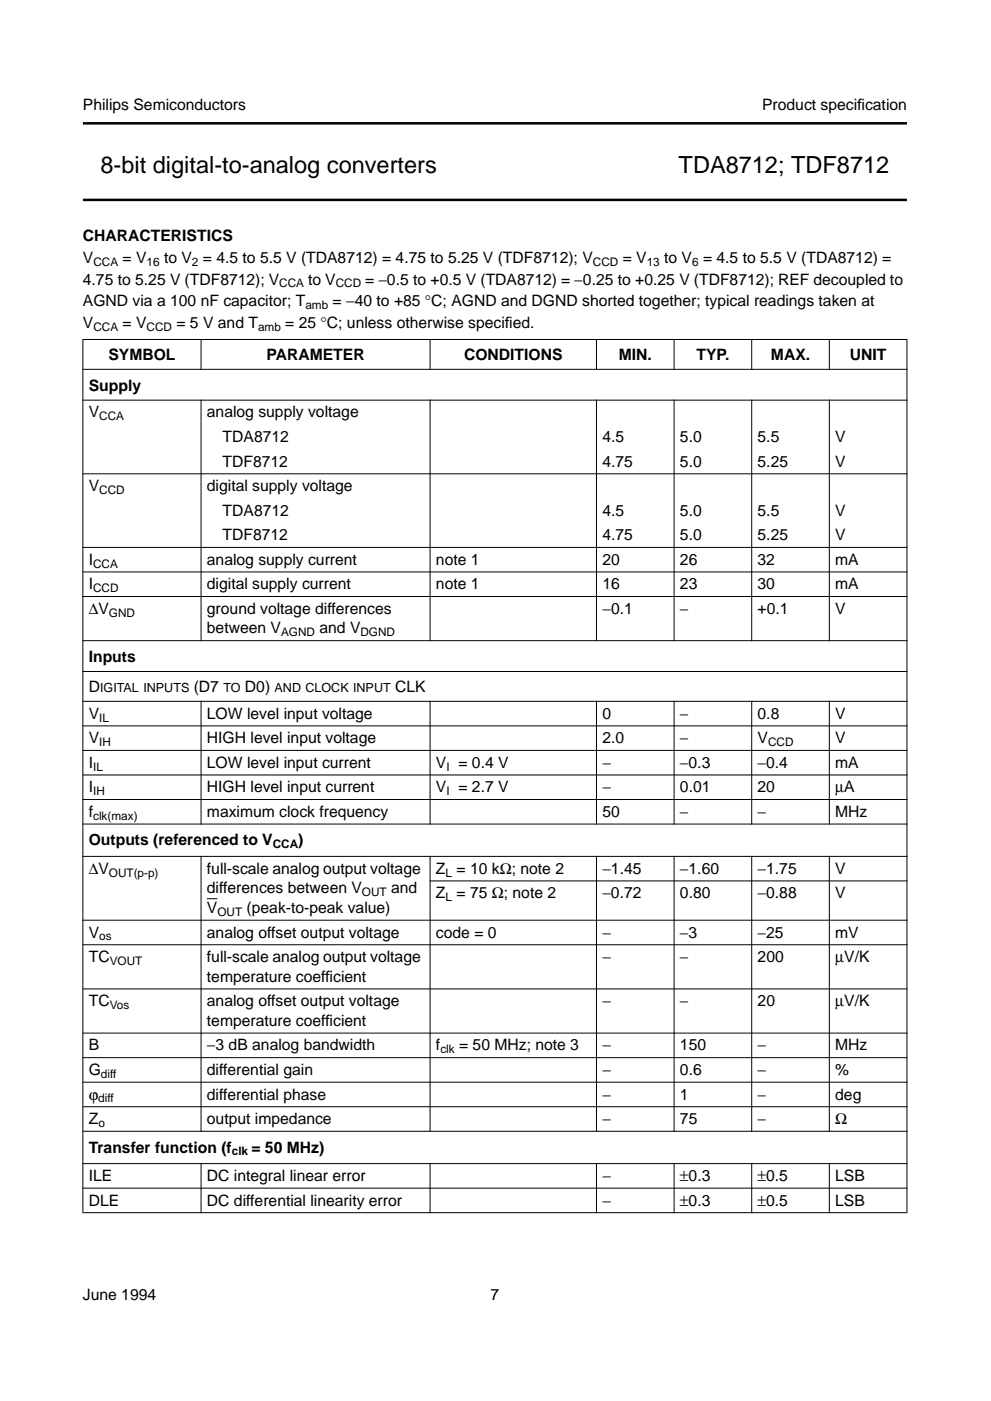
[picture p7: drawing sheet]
<svg xmlns="http://www.w3.org/2000/svg" width="210mm" height="297mm" viewBox="0 0 210 297" stroke-linecap="round" stroke-linejoin="round" font-family="sans-serif">
<defs><g id="words">
<g font-size="5">
<text x="21.3" y="36.6">8-bit digital-to-analog converters</text>
<text x="144" y="36.6">TDA8712; TDF8712</text>
</g>
<g font-size="3.3">
<text x="17.6" y="23.4">Philips Semiconductors</text>
<text x="161.7" y="23.4">Product specif</text>
<text x="181.9" y="23.4">ication</text>
<text x="17.6" y="51.1">CHARACTERISTICS</text>
<text x="17.6" y="55.8">V</text>
<text x="26" y="55.8">= V</text>
<text x="34.8" y="55.8">to V = 4.5 to 5.5 V (TDA8712) = 4.75 to 5.25 V (TDF8712); V</text>
<text x="132.1" y="55.8">= V</text>
<text x="140.9" y="55.8">to V = 4.5 to 5.5 V (TDA8712) =</text>
<text x="17.6" y="60.3">4.75 to 5.25 V (TDF8712); V</text>
<text x="17.6" y="64.8">AGND via a 100 nF capacitor; T</text>
<text x="65.4" y="60.3">to V</text>
<text x="70.6" y="64.8">= −40 to +85 °C; AGND and DGND shorted together; typical readings taken at</text>
<text x="77.5" y="60.3">= −0.5 to +0.5 V (TDA8712) = −0.25 to +0.25 V (TDF8712); REF decoupled to</text>
<text x="17.6" y="69.5">V</text>
<text x="26" y="69.5">= V</text>
<text x="37.4" y="69.5">= 5 V and T</text>
<text x="60.5" y="69.5">= 25 °C; unless otherwise specif</text>
<text x="107.1" y="69.5">ied.</text>
<text x="23" y="76.3">SYMBOL</text>
<text x="56.5" y="76.3">PARAMETER</text>
<text x="98.5" y="76.3">CONDITIONS</text>
<text x="131.3" y="76.3">MIN.</text>
<text x="147.8" y="76.3">TYP.</text>
<text x="163.6" y="76.3">MAX.</text>
<text x="180.3" y="76.3">UNIT</text>
<text x="18.8" y="82.8">Supply</text>
<text x="18.8" y="88.5">V</text>
<text x="43.9" y="88.5">analog supply voltage</text>
<text x="47.2" y="93.7">TDA8712</text>
<text x="127.8" y="93.7">4.5</text>
<text x="144.3" y="93.7">5.0</text>
<text x="160.7" y="93.7">5.5</text>
<text x="177.2" y="93.7">V</text>
<text x="47.2" y="98.9">TDF8712</text>
<text x="127.8" y="98.9">4.75</text>
<text x="144.3" y="98.9">5.0</text>
<text x="160.7" y="98.9">5.25</text>
<text x="177.2" y="98.9">V</text>
<text x="18.8" y="104.1">V</text>
<text x="43.9" y="104.1">digital supply voltage</text>
<text x="47.2" y="109.3">TDA8712</text>
<text x="127.8" y="109.3">4.5</text>
<text x="144.3" y="109.3">5.0</text>
<text x="160.7" y="109.3">5.5</text>
<text x="177.2" y="109.3">V</text>
<text x="18.8" y="119.7">I</text>
<text x="43.9" y="119.7">analog supply current</text>
<text x="47.2" y="114.5">TDF8712</text>
<text x="92.5" y="119.7">note 1</text>
<text x="127.8" y="119.7">20</text>
<text x="127.8" y="114.5">4.75</text>
<text x="144.3" y="119.7">26</text>
<text x="144.3" y="114.5">5.0</text>
<text x="160.7" y="119.7">32</text>
<text x="160.7" y="114.5">5.25</text>
<text x="177.2" y="119.7">mA</text>
<text x="177.2" y="114.5">V</text>
<text x="18.8" y="124.9">I</text>
<text x="43.9" y="124.9">digital supply current</text>
<text x="92.5" y="124.9">note 1</text>
<text x="127.8" y="124.9">16</text>
<text x="144.3" y="124.9">23</text>
<text x="160.7" y="124.9">30</text>
<text x="177.2" y="124.9">mA</text>
<text x="18.8" y="130.1">∆V</text>
<text x="43.9" y="130.1">ground voltage differences</text>
<text x="127.8" y="130.1">−0.1</text>
<text x="144.3" y="130.1">−</text>
<text x="160.7" y="130.1">+0.1</text>
<text x="177.2" y="130.1">V</text>
<text x="43.9" y="134.3">between V</text>
<text x="67.8" y="134.3">and V</text>
<text x="18.8" y="140.3">Inputs</text>
<text x="18.8" y="146.7">D</text>
<text x="41.1" y="146.7">(D7</text>
<text x="52" y="146.7">D0)</text>
<text x="83.8" y="146.7">CLK</text>
<text x="18.8" y="152.4">V</text>
<text x="43.9" y="152.4">LOW level input voltage</text>
<text x="127.8" y="152.4">0</text>
<text x="144.3" y="152.4">−</text>
<text x="160.7" y="152.4">0.8</text>
<text x="177.2" y="152.4">V</text>
<text x="18.8" y="157.6">V</text>
<text x="43.9" y="157.6">HIGH level input voltage</text>
<text x="127.8" y="157.6">2.0</text>
<text x="144.3" y="157.6">−</text>
<text x="160.7" y="157.6">V</text>
<text x="177.2" y="157.6">V</text>
<text x="18.8" y="162.8">I</text>
<text x="18.8" y="168">I</text>
<text x="43.9" y="162.8">LOW level input current</text>
<text x="43.9" y="168">HIGH level input current</text>
<text x="92.5" y="162.8">V</text>
<text x="92.5" y="168">V</text>
<text x="97.3" y="162.8">= 0.4 V</text>
<text x="97.3" y="168">= 2.7 V</text>
<text x="127.8" y="162.8">−</text>
<text x="127.8" y="168">−</text>
<text x="144.3" y="162.8">−0.3</text>
<text x="144.3" y="168">0.01</text>
<text x="160.7" y="168">20</text>
<text x="160.7" y="162.8">−0.4</text>
<text x="177.2" y="162.8">mA</text>
<text x="177.2" y="168">µA</text>
<text x="18.8" y="173.2">f</text>
<text x="43.9" y="173.2">maximum clock frequency</text>
<text x="127.8" y="173.2">50</text>
<text x="144.3" y="173.2">−</text>
<text x="160.7" y="173.2">−</text>
<text x="177.2" y="173.2">MHz</text>
<text x="18.8" y="179.2">Outputs (referenced to V</text>
<text x="63.3" y="179.2">)</text>
<text x="18.8" y="185.2">∆V</text>
<text x="43.9" y="185.2">full-scale analog output voltage</text>
<text x="92.5" y="185.2">Z = 10 kΩ; note 2</text>
<text x="127.8" y="185.2">−1.45</text>
<text x="144.3" y="185.2">−1.60</text>
<text x="160.7" y="185.2">−1.75</text>
<text x="177.2" y="185.2">V</text>
<text x="43.9" y="189.4">differences between V</text>
<text x="83" y="189.4">and</text>
<text x="92.5" y="190.5">Z = 75 Ω; note 2</text>
<text x="127.8" y="190.5">−0.72</text>
<text x="144.3" y="190.5">0.80</text>
<text x="160.7" y="190.5">−0.88</text>
<text x="177.2" y="190.5">V</text>
<text x="43.9" y="193.6">V</text>
<text x="52.3" y="193.6">(peak-to-peak value)</text>
<text x="18.8" y="198.8">V</text>
<text x="18.8" y="204">TC</text>
<text x="43.9" y="198.8">analog offset output voltage</text>
<text x="43.9" y="204">full-scale analog output voltage</text>
<text x="92.5" y="198.8">code = 0</text>
<text x="127.8" y="198.8">−</text>
<text x="127.8" y="204">−</text>
<text x="144.3" y="198.8">−3</text>
<text x="144.3" y="204">−</text>
<text x="160.7" y="198.8">−25</text>
<text x="160.7" y="204">200</text>
<text x="177.2" y="198.8">mV</text>
<text x="177.2" y="204">µV/K</text>
<text x="43.9" y="208.1">temperature coeff</text>
<text x="69" y="208.1">icient</text>
<text x="18.8" y="213.3">TC</text>
<text x="43.9" y="213.3">analog offset output voltage</text>
<text x="127.8" y="213.3">−</text>
<text x="144.3" y="213.3">−</text>
<text x="160.7" y="213.3">20</text>
<text x="177.2" y="213.3">µV/K</text>
<text x="43.9" y="217.5">temperature coeff</text>
<text x="69" y="217.5">icient</text>
<text x="18.8" y="227.9">G</text>
<text x="18.8" y="222.7">B</text>
<text x="43.9" y="227.9">differential gain</text>
<text x="43.9" y="222.7">−3 dB analog bandwidth</text>
<text x="92.5" y="222.7">f</text>
<text x="97.4" y="222.7">= 50 MHz; note 3</text>
<text x="127.8" y="222.7">−</text>
<text x="127.8" y="227.9">−</text>
<text x="144.3" y="222.7">150</text>
<text x="144.3" y="227.9">0.6</text>
<text x="160.7" y="222.7">−</text>
<text x="160.7" y="227.9">−</text>
<text x="177.2" y="222.7">MHz</text>
<text x="177.2" y="227.9">%</text>
<text x="18.8" y="233.1">ϕ</text>
<text x="43.9" y="233.1">differential phase</text>
<text x="127.8" y="233.1">−</text>
<text x="144.3" y="233.1">1</text>
<text x="160.7" y="233.1">−</text>
<text x="177.2" y="233.1">deg</text>
<text x="18.8" y="238.3">Z</text>
<text x="43.9" y="238.3">output impedance</text>
<text x="127.8" y="238.3">−</text>
<text x="144.3" y="238.3">75</text>
<text x="160.7" y="238.3">−</text>
<text x="177.2" y="238.3">Ω</text>
<text x="18.8" y="244.4">Transfer function (f</text>
<text x="53.3" y="244.4">= 50 MHz)</text>
<text x="18.8" y="250.4">ILE</text>
<text x="43.9" y="250.4">DC integral linear error</text>
<text x="127.8" y="250.4">−</text>
<text x="144.3" y="250.4">±0.3</text>
<text x="160.7" y="250.4">±0.5</text>
<text x="177.2" y="250.4">LSB</text>
<text x="18.8" y="255.6">DLE</text>
<text x="43.9" y="255.6">DC differential linearity error</text>
<text x="127.8" y="255.6">−</text>
<text x="144.3" y="255.6">±0.3</text>
<text x="160.7" y="255.6">±0.5</text>
<text x="177.2" y="255.6">LSB</text>
<text x="17.6" y="275.6">June 1994</text>
<text x="104.1" y="275.6">7</text>
</g>
<g font-size="2.7">
<text x="21.2" y="146.7">IGITAL INPUTS</text>
<text x="47.4" y="146.7">TO</text>
<text x="58.3" y="146.7">AND CLOCK INPUT</text>
</g>
<g font-size="2.5">
<text x="19.8" y="56.4">CCA</text>
<text x="31.1" y="56.4">16</text>
<text x="40.7" y="56.4">2</text>
<text x="125.8" y="56.4">CCD</text>
<text x="137.2" y="56.4">13</text>
<text x="146.8" y="56.4">6</text>
<text x="59.3" y="60.9">CCA</text>
<text x="64.8" y="65.4">amb</text>
<text x="71.2" y="60.9">CCD</text>
<text x="19.8" y="70.1">CCA</text>
<text x="31.1" y="70.1">CCD</text>
<text x="54.7" y="70.1">amb</text>
<text x="21.1" y="89.1">CCA</text>
<text x="21.1" y="104.7">CCD</text>
<text x="19.8" y="120.3">CCA</text>
<text x="19.8" y="125.5">CCD</text>
<text x="23.1" y="130.7">GND</text>
<text x="59.6" y="134.9">AGND</text>
<text x="76.5" y="134.9">DGND</text>
<text x="21.1" y="153">IL</text>
<text x="21.1" y="158.2">IH</text>
<text x="163" y="158.2">CCD</text>
<text x="19.8" y="163.4">IL</text>
<text x="94.7" y="163.4">I</text>
<text x="19.8" y="168.6">IH</text>
<text x="19.8" y="173.8">clk(max)</text>
<text x="94.7" y="168.6">I</text>
<text x="57.9" y="179.8">CCA</text>
<text x="23.1" y="185.8">OUT(p-p)</text>
<text x="94.5" y="185.8">L</text>
<text x="76.8" y="190">OUT</text>
<text x="94.5" y="191.1">L</text>
<text x="46.1" y="194.2">OUT</text>
<text x="21.1" y="199.4">os</text>
<text x="23.3" y="204.6">VOUT</text>
<text x="23.3" y="213.9">Vos</text>
<text x="93.4" y="223.3">clk</text>
<text x="20.8" y="233.7">diff</text>
<text x="21.4" y="228.5">diff</text>
<text x="20.9" y="238.9">o</text>
<text x="49.2" y="245">clk</text>
</g>
</g></defs>
<path d="M17.6 26.2h174.8M17.6 42.4h174.8" fill="none" stroke="#000" stroke-width=".53"/>
<g fill="#000" stroke="#000" stroke-width=".21">
<path d="M42.7 71.9v6.5zM91.2 71.9v6.5zM126.6 71.9v6.5zM143 71.9v6.5zM159.5 71.9v6.5zM176 71.9v6.5zM17.5 72h175zM17.5 78.3h175zM17.5 84.8h175zM17.5 100.5h175zM17.5 116.1h175zM42.7 84.7v51.2z"/>
<path d="M91.2 84.7v51.2zM126.6 84.7v51.2zM143 84.7v51.2zM159.5 84.7v51.2zM176 84.7v51.2zM17.5 121.3h175zM17.5 126.5h175zM17.5 135.8h175zM17.5 142.4h175zM17.5 148.7h175zM17.5 153.9h175zM17.5 159.1h175z"/>
<path d="M42.7 148.6v26.2zM91.2 148.6v26.2zM126.6 148.6v26.2zM143 148.6v26.2zM159.5 148.6v26.2zM176 148.6v26.2zM17.5 164.3h175zM17.5 169.5h175zM17.5 174.7h175zM43.9 190.5h2.2zM17.5 181.6h175zM91.1 186.8h101.4z"/>
<path d="M17.5 195.1h175zM17.5 200.3h175zM17.5 209.7h175zM17.5 219h175zM42.7 181.5v58.5zM91.2 181.5v58.5zM126.6 181.5v58.5zM143 181.5v58.5zM159.5 181.5v58.5zM176 181.5v58.5zM17.5 224.2h175zM17.5 229.4h175z"/>
<path d="M17.5 234.6h175zM17.5 239.9h175zM17.6 72.1v184.9zM42.7 246.6v10.6zM91.2 246.6v10.6zM126.6 246.6v10.6zM143 246.6v10.6zM159.5 246.6v10.6zM176 246.6v10.6zM192.4 72.1v184.9zM17.5 246.7h175zM17.5 251.9h175z"/>
<path d="M17.5 257.1h175z"/>
</g>
<use href="#words"/>
</svg>
